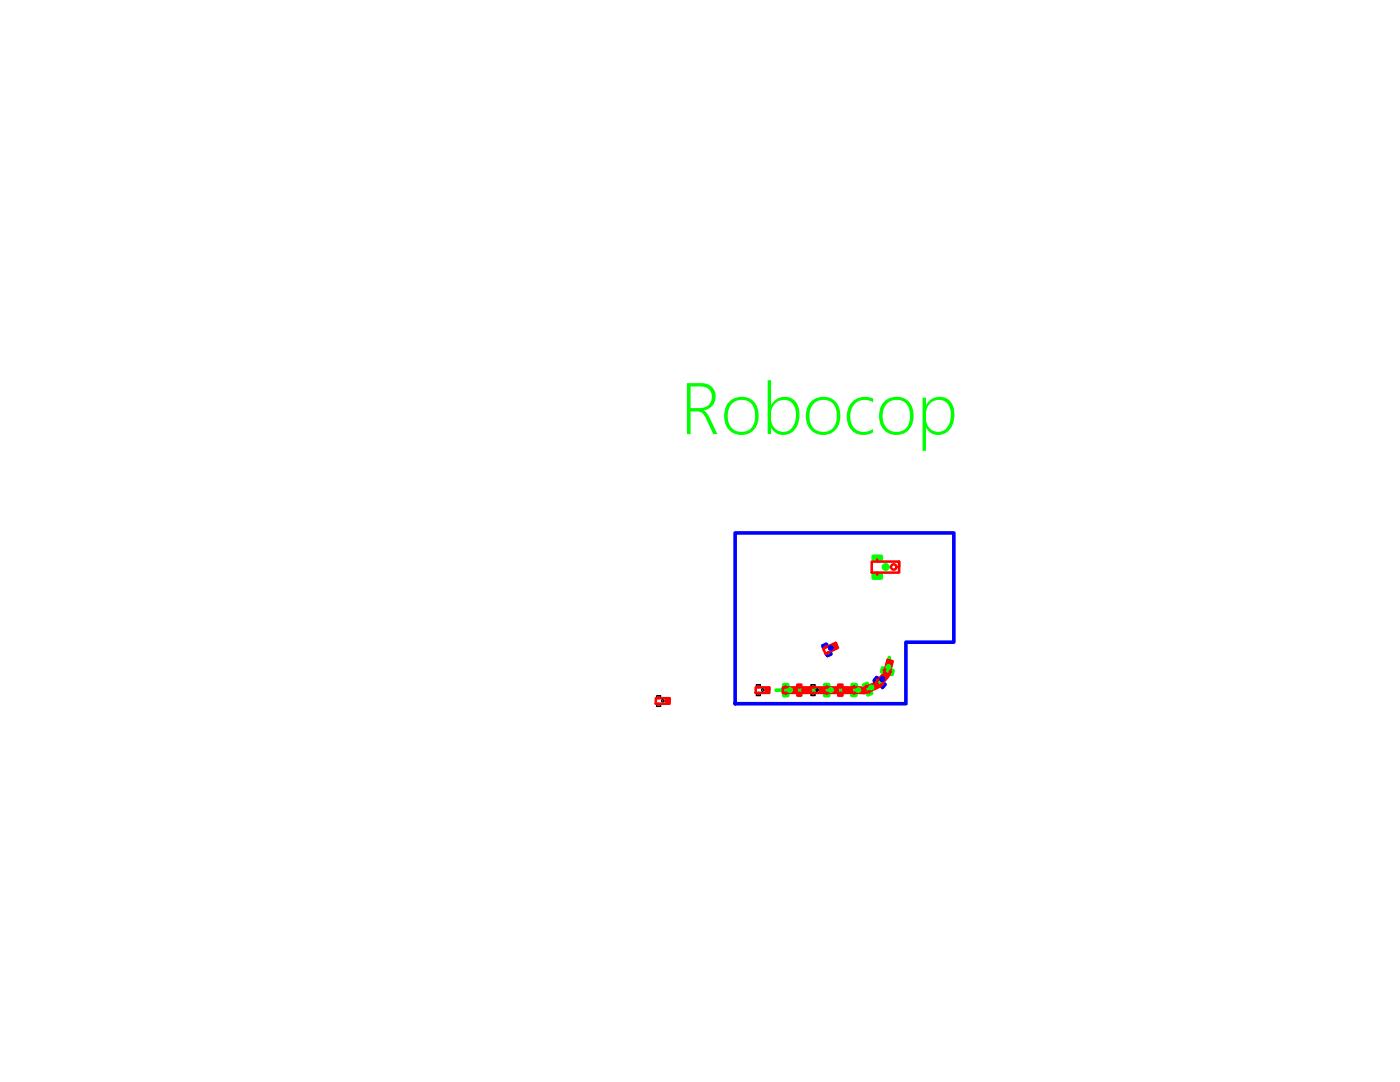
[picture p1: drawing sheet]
<svg xmlns="http://www.w3.org/2000/svg" width="279mm" height="216mm" viewBox="0 0 279 216" stroke-linecap="round" stroke-linejoin="round" font-family="sans-serif">
<defs><g id="words">
<text font-size="13.4" fill="#0f0" x="135.8" y="86.6">Robocop</text>
</g></defs>
<!-- layer: Border -->
<g fill="none" stroke="#00f" stroke-width=".72">
<path d="M146.7 106.3h43.7v21.8h-9.6v12.3h-34.1zM164.2 128.9l.7-.4 .2 .3-.8 .4zM165 130.6l.7-.4 .1 .3-.7 .4zM174.9 135.2l.3 .2-.5 .6-.3-.2zM176.4 136.4l.2 .2-.5 .6-.2-.2z"/>
<circle cx="165.8" cy="129.3" r=".23"/>
<circle cx="176.1" cy="135.5" r=".23"/>
</g>
<!-- layer: Path -->
<g fill="none" stroke="#0f0" stroke-width=".72">
<path d="M174.3 114.7h1.6v.7h-1.6zM174.3 111h1.6v.6h-1.6zM156.4 138.5h.8v.3h-.8zM156.4 136.6h.8v.3h-.8zM164.6 138.5h.8v.3h-.8zM164.6 136.6h.8v.3h-.8zM170 138.4l.8 .1v.3h-.8zM170.1 136.6h.8v.3h-.9zM172.3 136.7l.8-.3 .1 .3-.7 .3zM173.1 138.4l.7-.4 .2 .3-.8 .4zM176.1 133.3l.3 .1-.1 .8-.4-.1zM177.5 131.2a6 6 0 0 1-6.2 6.5h-16.4"/>
<path d="M177.9 133.7l.4 .1-.3 .8-.3-.1z"/>
<circle cx="176.7" cy="113.1" r=".44"/>
<circle cx="157.7" cy="137.7" r=".23"/>
<circle cx="165.8" cy="137.7" r=".23"/>
<circle cx="171.3" cy="137.7" r=".23"/>
<circle cx="173.9" cy="137.2" r=".23"/>
<circle cx="177.3" cy="133.1" r=".23"/>
</g>
<!-- layer: Body -->
<g fill="none" stroke="#f00" stroke-width=".51">
<path d="M174 112.1h5.4v2.2h-5.4zM175.1 111.6v.5M175.1 114.3v.4M179.4 112.1v1.1M130.9 139.3h2.7v1.1h-2.7zM131.4 139.1v.2M133.6 139.3v.6M150.8 137.2h2.7v1.1h-2.7zM151.3 136.9v.3M151.3 138.3v.2M153.5 137.2v.5M156.2 137.2h2.8v1.1h-2.8z"/>
<path d="M156.8 136.9v.3M156.8 138.3v.2M159 137.2h2.7v1.1h-2.7zM159 137.2v.5M159.1 138.5h.8v.3h-.8zM159.1 136.6h.8v.3h-.8zM159.5 136.9v.3M159.5 138.3v.2M161.7 137.2h2.8v1.1h-2.8zM161.7 137.2v.5M162.2 136.9v.3M162.2 138.3v.2"/>
<path d="M164.3 129.4l2.5-1.1 .4 1-2.5 1.1zM164.5 137.2h2.7v1.1h-2.7zM164.5 137.2v.5M164.7 129l.1 .2M165 136.9v.3M165 138.3v.2M165.3 130.2v.2M166.8 128.3l.2 .5M167.2 137.2h2.7v1.1h-2.7zM167.2 137.2v.5M167.3 138.5h.8v.3h-.8zM167.3 136.6h.8v.3h-.8z"/>
<path d="M167.7 136.9v.3M167.7 138.3v.2M169.9 137.1l2.7 .1v1.1l-2.7-.1zM169.9 137.2v.5M170.4 138.2v.2M170.5 136.9v.2M172.5 137.2l2.4-1.1 .5 1-2.5 1.1zM172.6 137.2v.6M172.8 136.8l.2 .2M173.4 138l.1 .2M174.9 136.1l.3 .5M174.9 135.7l.2 .1"/>
<path d="M176 136.5l.1 .2M176.3 133.7l.3 .1M176.5 134.2l.9 .7-1.8 2-.8-.7zM176.5 134.2l.4 .3M177.1 131.7l1.1 .3-.7 2.6-1.1-.3zM177.1 131.7l.5 .1M177.6 134.1h.2M131.4 140.4v.2"/>
<circle cx="178.4" cy="113.1" r=".53"/>
<circle cx="133.1" cy="139.8" r=".28"/>
<circle cx="153" cy="137.7" r=".28"/>
<circle cx="158.5" cy="137.7" r=".28"/>
<circle cx="160.4" cy="137.7" r=".23"/>
<circle cx="161.2" cy="137.7" r=".28"/>
<circle cx="163.9" cy="137.7" r=".28"/>
<circle cx="166.5" cy="129" r=".28"/>
<circle cx="166.6" cy="137.7" r=".28"/>
<circle cx="168.5" cy="137.7" r=".23"/>
<circle cx="169.4" cy="137.7" r=".28"/>
<circle cx="172.1" cy="137.7" r=".28"/>
<circle cx="174.7" cy="136.8" r=".28"/>
<circle cx="176.6" cy="134.9" r=".28"/>
<circle cx="177.5" cy="132.3" r=".28"/>
</g>
<!-- layer: 0 -->
<g fill="none" stroke="#000" stroke-width=".25">
<path d="M131 138.8h.9v.3h-.9zM150.9 138.5h.9v.3h-.9zM150.9 136.6h.9v.3h-.9zM161.8 138.5h.9v.3h-.9zM161.8 136.6h.9v.3h-.9zM131 140.6h.9v.4h-.9z"/>
<circle cx="132.3" cy="139.8" r=".23"/>
<circle cx="152.2" cy="137.7" r=".23"/>
<circle cx="163.1" cy="137.7" r=".23"/>
</g>
<!-- layer: Path -->
<g fill="none" stroke="#0f0" stroke-width=".2">
<path d="M157.6 137.7h.1M158.2 137.7h.1M160.3 137.7h.1M161.5 137.7h.1M163.1 137.7h.1M164.8 137.7h.1M165.8 137.7h.1M168.1 137.7h.1M168.5 137.7h.1M171.3 137.7h.1M171.5 137.7h.1M173.9 137.2h.1"/>
<path d="M174.6 136.8h.1M176.1 135.6h.1M176.8 134.4h.1M177.3 133.1h.1"/>
</g>
<use href="#words"/>
</svg>
